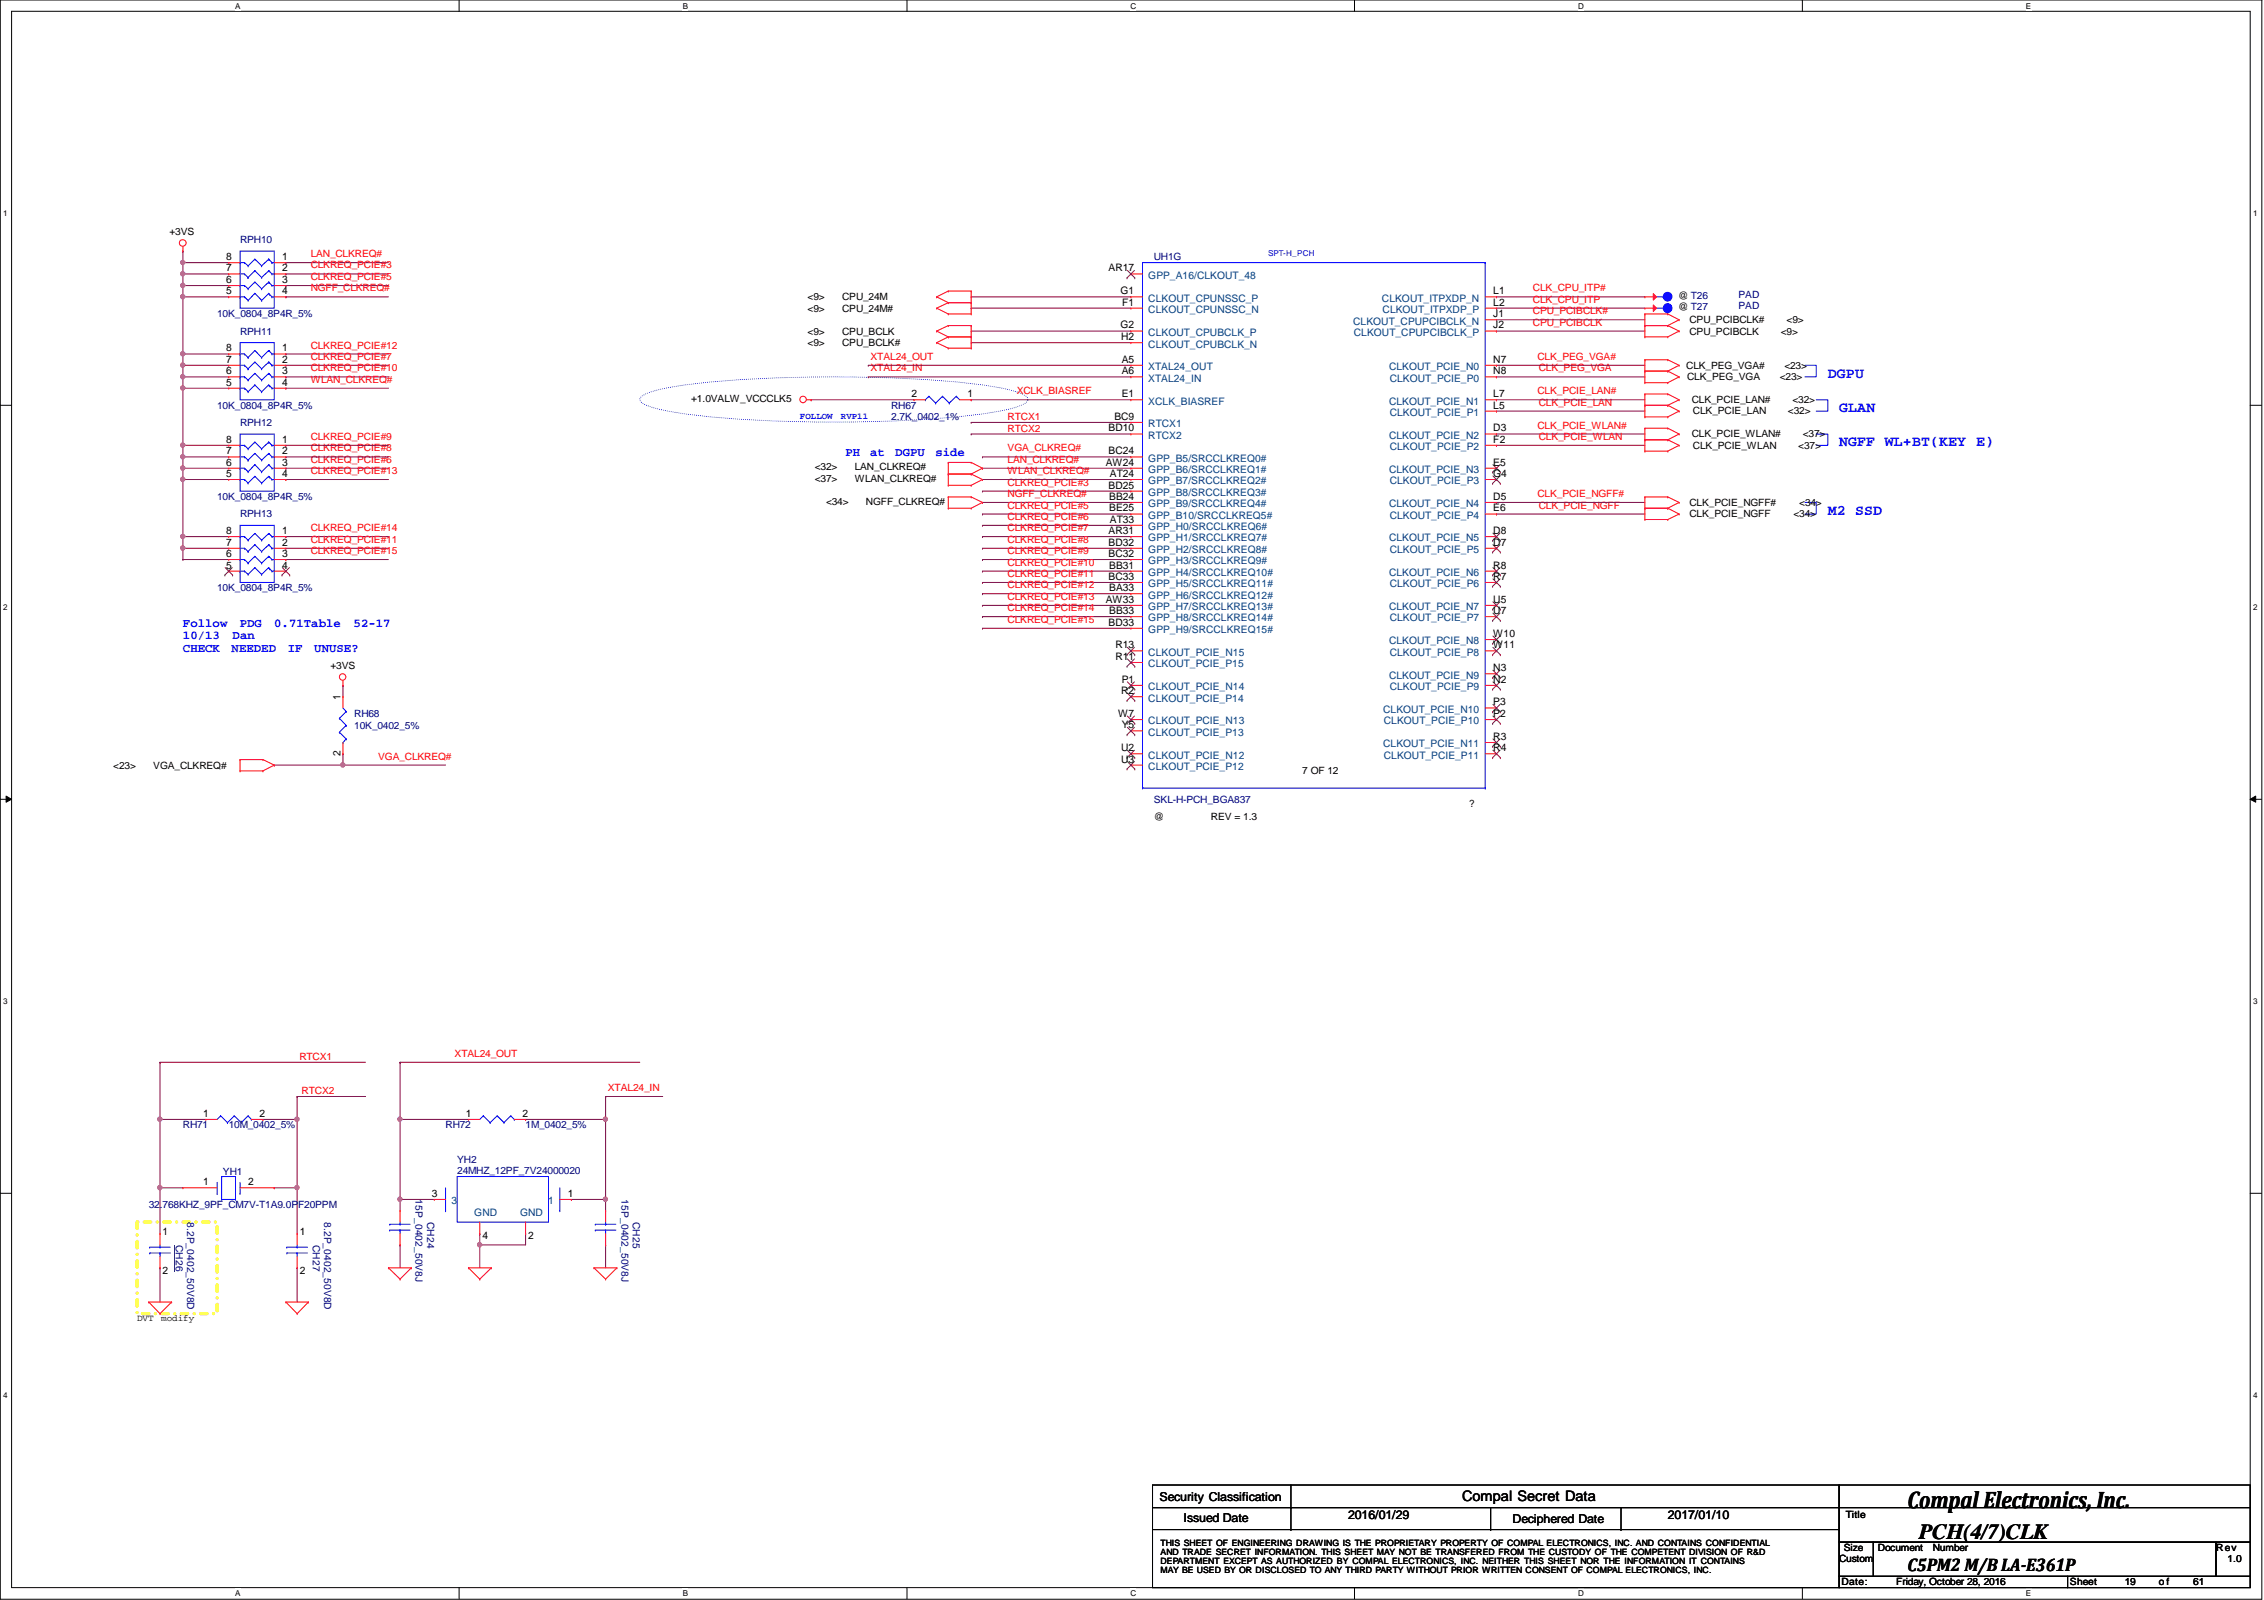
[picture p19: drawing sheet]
<svg xmlns="http://www.w3.org/2000/svg" width="297mm" height="210mm" viewBox="0 0 297 210" stroke-linecap="round" stroke-linejoin="round" font-family="sans-serif">
<defs><g id="words">
<text font-size="3.1" x="250.3" y="197.8">Compal Electronics, Inc.</text>
<text font-size="2.8" x="251.8" y="201.9">PCH(4/7)CLK</text>
<text font-size="2.4" x="250.3" y="206">C5PM2 M/B LA-E361P</text>
<g font-size="1.9" fill="#00f">
<text x="239.8" y="49.5">DGPU</text>
<text x="241.3" y="54.1">GLAN</text>
<text x="241.3" y="58.5">NGFF WL+BT(KEY E)</text>
<text x="239.8" y="67.5">M2 SSD</text>
</g>
<text font-size="1.9" x="191.9" y="196.9">Compal Secret Data</text>
<g font-size="1.6" fill="#00f">
<text x="110.9" y="59.8">PH</text>
<text x="114.2" y="59.8">at</text>
<text x="117.5" y="59.8">DGPU</text>
<text x="122.7" y="59.8">side</text>
<text x="24" y="83.9">10/13</text>
<text x="24" y="82.3">Follow</text>
<text x="30.5" y="83.9">Dan</text>
<text x="31.4" y="82.3">PDG</text>
<text x="36" y="82.3">0.71Table</text>
<text x="46.4" y="82.3">52-17</text>
<text x="24" y="85.5">CHECK</text>
<text x="30.4" y="85.5">NEEDED</text>
<text x="37.8" y="85.5">IF</text>
<text x="41.2" y="85.5">UNUSE?</text>
</g>
<g font-size="1.6">
<text x="152.1" y="196.8">Security Classification</text>
<text x="155.3" y="199.7">Issued Date</text>
<text x="176.9" y="199.2">2016/01/29</text>
<text x="198.5" y="199.9">Deciphered Date</text>
<text x="218.8" y="199.2">2017/01/10</text>
</g>
<g font-size="1.4">
<text x="29.7" y="34.1">8</text>
<text x="29.7" y="35.6">7</text>
<text x="37" y="34.1">1</text>
<text x="37" y="35.6">2</text>
<text x="145.5" y="35.6">AR17</text>
<text x="29.7" y="37.1">6</text>
<text x="29.7" y="38.6">5</text>
<text x="37" y="37.1">3</text>
<text x="37" y="38.6">4</text>
<text x="147" y="38.6">G1</text>
<text x="147.2" y="40.1">F1</text>
<text x="195.9" y="38.6">L1</text>
<text x="195.9" y="41.6">J1</text>
<text x="195.9" y="40.1">L2</text>
<text x="29.7" y="46.1">8</text>
<text x="29.7" y="47.6">7</text>
<text x="37" y="46.1">1</text>
<text x="37" y="47.6">2</text>
<text x="147" y="43.1">G2</text>
<text x="147.1" y="44.6">H2</text>
<text x="147.2" y="47.6">A5</text>
<text x="195.9" y="47.6">N7</text>
<text x="195.9" y="43.1">J2</text>
<text x="29.7" y="49.1">6</text>
<text x="29.7" y="50.6">5</text>
<text x="37" y="49.1">3</text>
<text x="37" y="50.6">4</text>
<text x="119.6" y="52.1">2</text>
<text x="127" y="52.1">1</text>
<text x="147.2" y="49.1">A6</text>
<text x="147.2" y="52.1">E1</text>
<text x="195.9" y="49.1">N8</text>
<text x="195.9" y="53.6">L5</text>
<text x="195.9" y="52.1">L7</text>
<text x="29.7" y="58.1">8</text>
<text x="29.7" y="59.6">7</text>
<text x="37" y="58.1">1</text>
<text x="37" y="59.6">2</text>
<text x="145.5" y="59.6">BC24</text>
<text x="145.5" y="56.6">BD10</text>
<text x="146.2" y="55.1">BC9</text>
<text x="195.9" y="58.1">F2</text>
<text x="195.9" y="56.6">D3</text>
<text x="29.7" y="61.1">6</text>
<text x="29.7" y="62.6">5</text>
<text x="37" y="61.1">3</text>
<text x="37" y="62.6">4</text>
<text x="145.1" y="61.1">AW24</text>
<text x="145.5" y="64.1">BD25</text>
<text x="145.5" y="65.6">BB24</text>
<text x="145.6" y="62.6">AT24</text>
<text x="195.9" y="62.6">G4</text>
<text x="195.9" y="61.1">E5</text>
<text x="195.9" y="65.6">D5</text>
<text x="29.7" y="70.1">8</text>
<text x="29.7" y="71.6">7</text>
<text x="37" y="70.1">1</text>
<text x="37" y="71.6">2</text>
<text x="145.5" y="70.1">AR31</text>
<text x="145.5" y="71.6">BD32</text>
<text x="145.5" y="67.1">BE25</text>
<text x="145.6" y="68.6">AT33</text>
<text x="195.9" y="67.1">E6</text>
<text x="195.9" y="71.6">D7</text>
<text x="195.9" y="70.1">D8</text>
<text x="29.7" y="73.1">6</text>
<text x="29.7" y="74.6">5</text>
<text x="37" y="73.1">3</text>
<text x="37" y="74.6">4</text>
<text x="145.5" y="73.1">BC32</text>
<text x="145.5" y="76.1">BC33</text>
<text x="145.5" y="74.6">BB31</text>
<text x="145.5" y="77.6">BA33</text>
<text x="195.9" y="76.1">R7</text>
<text x="195.9" y="74.6">R8</text>
<text x="145.1" y="79.1">AW33</text>
<text x="145.5" y="82.1">BD33</text>
<text x="145.5" y="80.6">BB33</text>
<text x="195.9" y="80.6">U7</text>
<text x="195.9" y="79.1">U5</text>
<text x="195.9" y="83.6">W10</text>
<text x="146.3" y="85">R13</text>
<text x="146.3" y="86.6">R11</text>
<text x="147.2" y="89.6">P1</text>
<text x="195.9" y="85">W11</text>
<text x="195.9" y="89.6">N2</text>
<text x="195.9" y="88.1">N3</text>
<text x="44.7" y="91.8" transform="rotate(-90 44.7 91.8)">1</text>
<text x="146.7" y="94.1">W7</text>
<text x="147.1" y="91.1">R2</text>
<text x="147.2" y="95.5">Y5</text>
<text x="195.9" y="92.5">P3</text>
<text x="195.9" y="94.1">P2</text>
<text x="44.7" y="99.2" transform="rotate(-90 44.7 99.2)">2</text>
<text x="147.1" y="98.6">U2</text>
<text x="147.1" y="100">U3</text>
<text x="195.9" y="97.1">R3</text>
<text x="195.9" y="98.6">R4</text>
<text x="26.7" y="146.5">1</text>
<text x="34" y="146.5">2</text>
<text x="61.1" y="146.5">1</text>
<text x="68.5" y="146.5">2</text>
<text x="26.7" y="155.5">1</text>
<text x="32.6" y="155.5">2</text>
<text x="21.3" y="162">1</text>
<text x="39.3" y="162">1</text>
<text x="56.6" y="157">3</text>
<text x="74.5" y="157">1</text>
<text x="21.3" y="167.1">2</text>
<text x="39.3" y="167.1">2</text>
<text x="63.3" y="162.6">4</text>
<text x="69.3" y="162.6">2</text>
</g>
<g font-size="1.4" fill="#004080">
<text x="150.7" y="36.6">GPP_A16/CLKOUT_48</text>
<text x="150.7" y="39.6">CLKOUT_CPUNSSC_P</text>
<text x="150.7" y="41.1">CLKOUT_CPUNSSC_N</text>
<text x="181.3" y="39.6">CLKOUT_ITPXDP_N</text>
<text x="181.4" y="41.1">CLKOUT_ITPXDP_P</text>
<text x="150.7" y="44.1">CLKOUT_CPUBCLK_P</text>
<text x="150.7" y="45.6">CLKOUT_CPUBCLK_N</text>
<text x="177.5" y="42.6">CLKOUT_CPUPCIBCLK_N</text>
<text x="177.6" y="44.1">CLKOUT_CPUPCIBCLK_P</text>
<text x="150.7" y="48.6">XTAL24_OUT</text>
<text x="150.7" y="50.1">XTAL24_IN</text>
<text x="150.7" y="53.1">XCLK_BIASREF</text>
<text x="182.2" y="48.6">CLKOUT_PCIE_N0</text>
<text x="182.2" y="53.1">CLKOUT_PCIE_N1</text>
<text x="182.3" y="50.1">CLKOUT_PCIE_P0</text>
<text x="150.7" y="56">RTCX1</text>
<text x="150.7" y="57.6">RTCX2</text>
<text x="182.2" y="57.6">CLKOUT_PCIE_N2</text>
<text x="182.3" y="54.6">CLKOUT_PCIE_P1</text>
<text x="182.3" y="59.1">CLKOUT_PCIE_P2</text>
<text x="150.7" y="60.6">GPP_B5/SRCCLKREQ0#</text>
<text x="150.7" y="62.1">GPP_B6/SRCCLKREQ1#</text>
<text x="150.7" y="63.5">GPP_B7/SRCCLKREQ2#</text>
<text x="150.7" y="65.1">GPP_B8/SRCCLKREQ3#</text>
<text x="182.2" y="62.1">CLKOUT_PCIE_N3</text>
<text x="182.3" y="63.5">CLKOUT_PCIE_P3</text>
<text x="150.7" y="66.5">GPP_B9/SRCCLKREQ4#</text>
<text x="150.7" y="68.1">GPP_B10/SRCCLKREQ5#</text>
<text x="150.7" y="69.6">GPP_H0/SRCCLKREQ6#</text>
<text x="150.7" y="71">GPP_H1/SRCCLKREQ7#</text>
<text x="182.2" y="66.5">CLKOUT_PCIE_N4</text>
<text x="182.2" y="71">CLKOUT_PCIE_N5</text>
<text x="182.3" y="68.1">CLKOUT_PCIE_P4</text>
<text x="150.7" y="72.6">GPP_H2/SRCCLKREQ8#</text>
<text x="150.7" y="74">GPP_H3/SRCCLKREQ9#</text>
<text x="150.7" y="75.6">GPP_H4/SRCCLKREQ10#</text>
<text x="150.7" y="77">GPP_H5/SRCCLKREQ11#</text>
<text x="182.2" y="75.6">CLKOUT_PCIE_N6</text>
<text x="182.3" y="72.6">CLKOUT_PCIE_P5</text>
<text x="182.3" y="77">CLKOUT_PCIE_P6</text>
<text x="150.7" y="78.5">GPP_H6/SRCCLKREQ12#</text>
<text x="150.7" y="80.1">GPP_H7/SRCCLKREQ13#</text>
<text x="150.7" y="81.5">GPP_H8/SRCCLKREQ14#</text>
<text x="150.7" y="83.1">GPP_H9/SRCCLKREQ15#</text>
<text x="182.2" y="80.1">CLKOUT_PCIE_N7</text>
<text x="182.3" y="81.5">CLKOUT_PCIE_P7</text>
<text x="150.7" y="86">CLKOUT_PCIE_N15</text>
<text x="150.7" y="87.5">CLKOUT_PCIE_P15</text>
<text x="182.2" y="84.5">CLKOUT_PCIE_N8</text>
<text x="182.2" y="89">CLKOUT_PCIE_N9</text>
<text x="182.3" y="86">CLKOUT_PCIE_P8</text>
<text x="150.7" y="90.6">CLKOUT_PCIE_N14</text>
<text x="150.7" y="92">CLKOUT_PCIE_P14</text>
<text x="150.7" y="95">CLKOUT_PCIE_N13</text>
<text x="181.5" y="93.5">CLKOUT_PCIE_N10</text>
<text x="181.6" y="95">CLKOUT_PCIE_P10</text>
<text x="182.3" y="90.6">CLKOUT_PCIE_P9</text>
<text x="150.7" y="96.5">CLKOUT_PCIE_P13</text>
<text x="150.7" y="99.5">CLKOUT_PCIE_N12</text>
<text x="150.7" y="101">CLKOUT_PCIE_P12</text>
<text x="181.5" y="98">CLKOUT_PCIE_N11</text>
<text x="181.6" y="99.5">CLKOUT_PCIE_P11</text>
<text x="59.2" y="158">3</text>
<text x="62.2" y="159.5">GND</text>
<text x="68.2" y="159.5">GND</text>
<text x="71.9" y="158">1</text>
</g>
<g font-size="1.3">
<text x="22.2" y="30.9">+3VS</text>
<text x="106" y="39.4">&lt;9&gt;</text>
<text x="106" y="40.9">&lt;9&gt;</text>
<text x="110.5" y="39.4">CPU_24M</text>
<text x="110.5" y="40.9">CPU_24M#</text>
<text x="220.2" y="40.7">@ T27</text>
<text x="220.2" y="39.2">@ T26</text>
<text x="106" y="43.9">&lt;9&gt;</text>
<text x="106" y="45.4">&lt;9&gt;</text>
<text x="110.5" y="43.9">CPU_BCLK</text>
<text x="110.5" y="45.4">CPU_BCLK#</text>
<text x="221.7" y="43.9">CPU_PCIBCLK</text>
<text x="221.7" y="42.4">CPU_PCIBCLK#</text>
<text x="233.6" y="43.9">&lt;9&gt;</text>
<text x="234.4" y="42.4">&lt;9&gt;</text>
<text x="90.7" y="52.7">+1.0VALW_VCCCLK5</text>
<text x="221.2" y="48.4">CLK_PEG_VGA#</text>
<text x="221.4" y="49.9">CLK_PEG_VGA</text>
<text x="222" y="52.9">CLK_PCIE_LAN#</text>
<text x="233.5" y="49.9">&lt;23&gt;</text>
<text x="234.1" y="48.4">&lt;23&gt;</text>
<text x="235.2" y="52.9">&lt;32&gt;</text>
<text x="222" y="57.4">CLK_PCIE_WLAN#</text>
<text x="222.1" y="54.4">CLK_PCIE_LAN</text>
<text x="222.1" y="58.9">CLK_PCIE_WLAN</text>
<text x="234.6" y="54.4">&lt;32&gt;</text>
<text x="235.9" y="58.9">&lt;37&gt;</text>
<text x="236.5" y="57.4">&lt;37&gt;</text>
<text x="106.9" y="61.7">&lt;32&gt;</text>
<text x="106.9" y="63.2">&lt;37&gt;</text>
<text x="112.1" y="61.7">LAN_CLKREQ#</text>
<text x="112.1" y="63.2">WLAN_CLKREQ#</text>
<text x="108.4" y="66.2">&lt;34&gt;</text>
<text x="113.6" y="66.2">NGFF_CLKREQ#</text>
<text x="221.7" y="67.9">CLK_PCIE_NGFF</text>
<text x="221.7" y="66.4">CLK_PCIE_NGFF#</text>
<text x="235.3" y="67.9">&lt;34&gt;</text>
<text x="236.1" y="66.4">&lt;34&gt;</text>
<text x="43.3" y="87.8">+3VS</text>
<text x="14.9" y="100.8">&lt;23&gt;</text>
<text x="20.1" y="100.8">VGA_CLKREQ#</text>
<text x="170.9" y="101.6">7 OF 12</text>
<text x="151.4" y="107.6">@</text>
<text x="158.9" y="107.6">REV = 1.3</text>
<text x="192.7" y="105.9">?</text>
<text x="241.9" y="203.5">Size</text>
<text x="242.2" y="199.1">Title</text>
<text x="246.4" y="203.5">Document</text>
<text x="253.6" y="203.5">Number</text>
<text x="290.8" y="203.5">Rev</text>
<text x="241.3" y="205">Custom</text>
<text x="241.6" y="208">Date:</text>
<text x="248.8" y="208">Friday, October 28, 2016</text>
<text x="271.6" y="208">Sheet</text>
<text x="278.8" y="208">19</text>
<text x="283.2" y="208">o f</text>
<text x="287.7" y="208">61</text>
<text x="292.3" y="205">1.0</text>
</g>
<g font-size="1.3" fill="#000080">
<text x="31.5" y="31.9">RPH10</text>
<text x="151.4" y="34.1">UH1G</text>
<text x="28.5" y="41.6">10K_0804_8P4R_5%</text>
<text x="228.1" y="40.6">PAD</text>
<text x="228.1" y="39.1">PAD</text>
<text x="31.5" y="43.9">RPH11</text>
<text x="28.5" y="53.6">10K_0804_8P4R_5%</text>
<text x="116.9" y="53.6">RH67</text>
<text x="31.5" y="55.9">RPH12</text>
<text x="116.9" y="55.1">2.7K_0402_1%</text>
<text x="28.5" y="65.6">10K_0804_8P4R_5%</text>
<text x="31.5" y="67.9">RPH13</text>
<text x="28.5" y="77.6">10K_0804_8P4R_5%</text>
<text x="46.5" y="94.1">RH68</text>
<text x="46.5" y="95.6">10K_0402_5%</text>
<text x="151.4" y="105.3">SKL-H-PCH_BGA837</text>
<text x="24" y="148">RH71</text>
<text x="30" y="148">10M_0402_5%</text>
<text x="58.5" y="148">RH72</text>
<text x="69" y="148">1M_0402_5%</text>
<text x="29.2" y="154.2">YH1</text>
<text x="60" y="152.5">YH2</text>
<text x="60" y="154">24MHZ_12PF_7V24000020</text>
<text x="19.5" y="158.5">32.768KHZ_9PF_CM7V-T1A9.0PF20PPM</text>
<text x="24.6" y="160.3" transform="rotate(90 24.6 160.3)">8.2P_0402_50V8D</text>
<text x="42.5" y="160.3" transform="rotate(90 42.5 160.3)">8.2P_0402_50V8D</text>
<text x="54.5" y="157.4" transform="rotate(90 54.5 157.4)">15P_0402_50V8J</text>
<text x="56" y="160.3" transform="rotate(90 56 160.3)">CH24</text>
<text x="81.5" y="157.4" transform="rotate(90 81.5 157.4)">15P_0402_50V8J</text>
<text x="83" y="160.3" transform="rotate(90 83 160.3)">CH25</text>
<text x="23.1" y="163.3" transform="rotate(90 23.1 163.3)">CH26</text>
<text x="41.1" y="163.3" transform="rotate(90 41.1 163.3)">CH27</text>
</g>
<g font-size="1.3" fill="#f00">
<text x="40.8" y="33.7">LAN_CLKREQ#</text>
<text x="40.8" y="35.2">CLKREQ_PCIE#3</text>
<text x="40.8" y="36.7">CLKREQ_PCIE#5</text>
<text x="40.8" y="38.2">NGFF_CLKREQ#</text>
<text x="201.1" y="38.2">CLK_CPU_ITP#</text>
<text x="201.1" y="39.7">CLK_CPU_ITP</text>
<text x="201.1" y="41.2">CPU_PCIBCLK#</text>
<text x="40.8" y="45.7">CLKREQ_PCIE#12</text>
<text x="40.8" y="47.2">CLKREQ_PCIE#7</text>
<text x="114.2" y="47.2">XTAL24_OUT</text>
<text x="201.1" y="42.7">CPU_PCIBCLK</text>
<text x="201.7" y="47.2">CLK_PEG_VGA#</text>
<text x="40.8" y="48.7">CLKREQ_PCIE#10</text>
<text x="40.8" y="50.2">WLAN_CLKREQ#</text>
<text x="114.2" y="48.7">XTAL24_IN</text>
<text x="133.4" y="51.7">XCLK_BIASREF</text>
<text x="201.7" y="51.7">CLK_PCIE_LAN#</text>
<text x="201.9" y="48.7">CLK_PEG_VGA</text>
<text x="201.9" y="53.2">CLK_PCIE_LAN</text>
<text x="40.8" y="59.2">CLKREQ_PCIE#8</text>
<text x="40.8" y="57.7">CLKREQ_PCIE#9</text>
<text x="132.2" y="59.2">VGA_CLKREQ#</text>
<text x="132.2" y="56.6">RTCX2</text>
<text x="132.2" y="55.1">RTCX1</text>
<text x="201.7" y="56.2">CLK_PCIE_WLAN#</text>
<text x="201.9" y="57.7">CLK_PCIE_WLAN</text>
<text x="40.8" y="60.7">CLKREQ_PCIE#6</text>
<text x="40.8" y="62.2">CLKREQ_PCIE#13</text>
<text x="132.2" y="63.7">CLKREQ_PCIE#3</text>
<text x="132.2" y="65.2">NGFF_CLKREQ#</text>
<text x="132.2" y="60.7">LAN_CLKREQ#</text>
<text x="132.2" y="62.2">WLAN_CLKREQ#</text>
<text x="201.7" y="65.2">CLK_PCIE_NGFF#</text>
<text x="40.8" y="69.7">CLKREQ_PCIE#14</text>
<text x="40.8" y="71.2">CLKREQ_PCIE#11</text>
<text x="132.2" y="66.7">CLKREQ_PCIE#5</text>
<text x="132.2" y="68.2">CLKREQ_PCIE#6</text>
<text x="132.2" y="69.7">CLKREQ_PCIE#7</text>
<text x="132.2" y="71.2">CLKREQ_PCIE#8</text>
<text x="201.9" y="66.7">CLK_PCIE_NGFF</text>
<text x="40.8" y="72.7">CLKREQ_PCIE#15</text>
<text x="132.2" y="72.7">CLKREQ_PCIE#9</text>
<text x="132.2" y="74.2">CLKREQ_PCIE#10</text>
<text x="132.2" y="75.7">CLKREQ_PCIE#11</text>
<text x="132.2" y="77.2">CLKREQ_PCIE#12</text>
<text x="132.2" y="78.7">CLKREQ_PCIE#13</text>
<text x="132.2" y="80.2">CLKREQ_PCIE#14</text>
<text x="132.2" y="81.7">CLKREQ_PCIE#15</text>
<text x="49.6" y="99.7">VGA_CLKREQ#</text>
<text x="39.3" y="139.1">RTCX1</text>
<text x="39.6" y="143.6">RTCX2</text>
<text x="59.6" y="138.6">XTAL24_OUT</text>
<text x="79.8" y="143.1">XTAL24_IN</text>
</g>
<g font-size="1.2" fill="#00f">
<text x="104.9" y="54.9">FOLLOW</text>
<text x="110.3" y="54.9">RVP11</text>
</g>
<g font-size="1.2">
<text x="18" y="173.4">DVT</text>
<text x="21.2" y="173.4">modify</text>
</g>
<g font-size="1.1">
<text x="30.9" y="1.1">A</text>
<text x="89.6" y="1.1">B</text>
<text x="148.3" y="1.1">C</text>
<text x="207" y="1.1">D</text>
<text x="265.8" y="1.1">E</text>
<text x=".4" y="28.3">1</text>
<text x="295.6" y="28.3">1</text>
<text x=".4" y="80">2</text>
<text x="295.6" y="80">2</text>
<text x=".4" y="131.7">3</text>
<text x="295.6" y="131.7">3</text>
<text x=".4" y="183.3">4</text>
<text x="295.6" y="183.3">4</text>
<text x="152.3" y="204">AND TRADE SECRET INFORMATION. THIS SHEET MAY NOT BE TRANSFERED FROM THE CUSTODY OF THE COMPETENT DIVISION OF R&amp;D</text>
<text x="152.3" y="202.8">THIS SHEET OF ENGINEERING DRAWING IS THE PROPRIETARY PROPERTY OF COMPAL ELECTRONICS, INC. AND CONTAINS CONFIDENTIAL</text>
<text x="30.9" y="209.4">A</text>
<text x="89.6" y="209.4">B</text>
<text x="148.3" y="209.4">C</text>
<text x="152.3" y="206.3">MAY BE USED BY OR DISCLOSED TO ANY THIRD PARTY WITHOUT PRIOR WRITTEN CONSENT OF COMPAL ELECTRONICS, INC.</text>
<text x="152.3" y="205.1">DEPARTMENT EXCEPT AS AUTHORIZED BY COMPAL ELECTRONICS, INC. NEITHER THIS SHEET NOR THE INFORMATION IT CONTAINS</text>
<text x="207" y="209.4">D</text>
<text x="265.8" y="209.4">E</text>
</g>
<text font-size="1.1" fill="#00f" x="166.4" y="33.6">SPT-H_PCH</text>
</g></defs>
<path d="M0 0h296.8v209.8h-296.8zM1.5 1.5h293.7v206.8h-293.7z" fill="none" stroke="#000" stroke-width=".13"/>
<g fill="#fff">
<path d="M30.9 .2h.7v1.2h-.7z"/>
<path d="M30.9 208.4h.7v1.2h-.7z"/>
</g>
<path d="M60.2 0v1.5M60.2 208.3v1.5" fill="none" stroke="#000" stroke-width=".13"/>
<g fill="#fff">
<path d="M89.6 .2h.7v1.2h-.7z"/>
<path d="M89.6 208.4h.7v1.2h-.7z"/>
</g>
<path d="M119 0v1.5M119 208.3v1.5" fill="none" stroke="#000" stroke-width=".13"/>
<g fill="#fff">
<path d="M148.3 .2h.8v1.2h-.8z"/>
<path d="M148.3 208.4h.8v1.2h-.8z"/>
</g>
<path d="M177.7 0v1.5M177.7 208.3v1.5" fill="none" stroke="#000" stroke-width=".13"/>
<g fill="#fff">
<path d="M207 .2h.8v1.2h-.8z"/>
<path d="M207 208.4h.8v1.2h-.8z"/>
</g>
<path d="M236.5 0v1.5M236.5 208.3v1.5" fill="none" stroke="#000" stroke-width=".13"/>
<g fill="#fff">
<path d="M265.8 .2h.7v1.2h-.7z"/>
<path d="M265.8 208.4h.7v1.2h-.7z"/>
<path d="M.4 27.3h.6v1.2h-.6z"/>
<path d="M295.6 27.3h.6v1.2h-.6z"/>
<path d="M.4 79h.6v1.2h-.6z"/>
<path d="M295.6 79h.6v1.2h-.6z"/>
</g>
<path d="M0 53.2h1.5M295.2 53.2h1.5" fill="none" stroke="#000" stroke-width=".13"/>
<g fill="#fff">
<path d="M.4 130.7h.6v1.2h-.6z"/>
<path d="M295.6 130.7h.6v1.2h-.6z"/>
</g>
<path d="M0 104.9h1.5M.8 104.4l.7 .5-.7 .3zM295.2 104.9l.7-.5v.8zM295.2 104.9h1.5" fill="none" stroke="#000" stroke-width=".13"/>
<path d="M.8 104.4l.7 .5-.7 .3zM295.2 104.9l.7-.5v.8z" fill="#000"/>
<g fill="#fff">
<path d="M.4 182.4h.6v1.2h-.6z"/>
<path d="M295.6 182.4h.6v1.2h-.6z"/>
</g>
<path d="M0 156.5h1.5M295.2 156.5h1.5" fill="none" stroke="#000" stroke-width=".13"/>
<path d="M236.8 47.9h1.5v1.5h-1.5M238.3 52.5h1.5v1.4h-1.5M238.3 56.9h1.5v1.5h-1.5M236.8 65.9h1.5v1.5h-1.5" fill="none" stroke="#00f" stroke-width=".13"/>
<path d="M84.1 52.1a6.3 6.3 0 0 1 2.9-1.1 116.3 116.3 0 0 1 19.8-1.5 152.8 152.8 0 0 1 23.7 1.2 13.5 13.5 0 0 1 3.9 1.1l.3 .3 .2 .3-.2 .3a6.5 6.5 0 0 1-2.9 1.1 116.8 116.8 0 0 1-19.8 1.6 151 151 0 0 1-23.7-1.3 13.7 13.7 0 0 1-3.8-1.1l-.4-.3-.2-.3z" fill="none" stroke="#00f" stroke-width=".13" stroke-dasharray="0 .3"/>
<path d="M18 160.3h10.5v12h-10.5z" fill="none" stroke="#ff0" stroke-width=".42" stroke-dasharray=".8 .8 0 .8"/>
<path d="M24 34.5h.1M24 34.5h6M128.9 59.9h.1M128.9 59.9h19.5" fill="none" stroke="#800040" stroke-width=".13"/>
<circle cx="24" cy="34.4" r=".29" fill="#f0f"/>
<circle cx="24" cy="34.4" r=".29" fill="none" stroke="#f0f" stroke-width=".13"/>
<path d="M24 35.9h.1M24 37.5h.1M24 35.9v1.6M24 35.9h6M24 37.5h6" fill="none" stroke="#800040" stroke-width=".13"/>
<circle cx="24" cy="37.4" r=".29" fill="#f0f"/>
<circle cx="24" cy="37.4" r=".29" fill="none" stroke="#f0f" stroke-width=".13"/>
<path d="M24 34.5h.1M24 34.5v1.4" fill="none" stroke="#800040" stroke-width=".13"/>
<circle cx="24" cy="35.9" r=".29" fill="#f0f"/>
<circle cx="24" cy="35.9" r=".29" fill="none" stroke="#f0f" stroke-width=".13"/>
<g fill="none" stroke="#800040" stroke-width=".13">
<path d="M24 38.9h.1M24 38.9h6M37.5 34.5h.1M37.5 35.9h.1M37.5 37.5h.1M37.5 38.9h.1M37.5 34.5h13.5M37.5 35.9h13.5M37.5 37.5h13.5M37.5 38.9h13.5M24 46.4h.1M24 46.4v1.5"/>
<path d="M24 46.4h6M37.5 46.4h.1M37.5 46.4h13.5M196.3 49.4h.1M196.3 47.9h.1M196.3 53.9h.1M196.3 52.5h.1M196.3 49.4h19.5M196.3 47.9h19.5M196.3 53.9h19.5M196.3 52.5h19.5M128.9 64.4h.1"/>
<path d="M128.9 65.9h.1M128.9 61.4h.1M128.9 62.9h.1M128.9 67.4h.1M128.9 64.4h19.5M128.9 65.9h19.5M128.9 61.4h19.5M128.9 62.9h19.5M128.9 67.4h19.5"/>
</g>
<circle cx="24" cy="47.9" r=".29" fill="#f0f"/>
<circle cx="24" cy="47.9" r=".29" fill="none" stroke="#f0f" stroke-width=".13"/>
<path d="M24 37.5h.1M24 37.5v1.4M21 146.9h6M21 146.9h.1M34.5 146.9h.1M34.5 146.9h4.5M21 166.3h.1M21 166.3v4.5" fill="none" stroke="#800040" stroke-width=".13"/>
<circle cx="39" cy="146.8" r=".29" fill="#f0f"/>
<circle cx="39" cy="146.8" r=".29" fill="none" stroke="#f0f" stroke-width=".13"/>
<path d="M21 139.4h.1M21 139.4v7.5M39 146.9h.1M39 146.9v8.9M39 166.3h.1M39 166.3v4.5" fill="none" stroke="#800040" stroke-width=".13"/>
<circle cx="21" cy="146.8" r=".29" fill="#f0f"/>
<circle cx="21" cy="146.8" r=".29" fill="none" stroke="#f0f" stroke-width=".13"/>
<path d="M21 146.9h.1M21 155.8h.1M21 146.9v14.9M21 155.8h3" fill="none" stroke="#800040" stroke-width=".13"/>
<circle cx="21" cy="155.8" r=".29" fill="#f0f"/>
<circle cx="21" cy="155.8" r=".29" fill="none" stroke="#f0f" stroke-width=".13"/>
<path d="M36 155.8h3M36 155.8h.1M39 155.8h.1M39 155.8v6" fill="none" stroke="#800040" stroke-width=".13"/>
<circle cx="39" cy="155.8" r=".29" fill="#f0f"/>
<circle cx="39" cy="155.8" r=".29" fill="none" stroke="#f0f" stroke-width=".13"/>
<g fill="none" stroke="#800040" stroke-width=".13">
<path d="M196.3 38.9h.1M196.3 38.9h19.5M106.4 52.5h13.5M106.4 52.5h.1M127.4 56.9h.1M127.4 55.4h.1M127.4 52.5h.1M127.4 56.9h21M127.4 55.4h21M127.4 52.5h21M196.3 40.4h.1M196.3 40.4h19.5"/>
<path d="M21 139.4h.1M21 139.4h27M39 143.8h.1M39 143.8v3.1M39 143.8h9M52.5 146.9h.1M52.5 146.9h9"/>
</g>
<circle cx="52.5" cy="146.8" r=".29" fill="#f0f"/>
<circle cx="52.5" cy="146.8" r=".29" fill="none" stroke="#f0f" stroke-width=".13"/>
<path d="M52.5 157.4h.1M52.5 157.4v1.4" fill="none" stroke="#800040" stroke-width=".13"/>
<circle cx="52.5" cy="157.3" r=".29" fill="#f0f"/>
<circle cx="52.5" cy="157.3" r=".29" fill="none" stroke="#f0f" stroke-width=".13"/>
<path d="M69 146.9h.1M69 146.9h10.5M52.5 163.3h.1M52.5 163.3v3M79.5 163.3h.1M79.5 163.3v3" fill="none" stroke="#800040" stroke-width=".13"/>
<circle cx="79.4" cy="146.8" r=".29" fill="#f0f"/>
<circle cx="79.4" cy="146.8" r=".29" fill="none" stroke="#f0f" stroke-width=".13"/>
<path d="M79.5 143.8h7.4M79.5 143.8h.1M79.5 157.4h.1M79.5 157.4v1.4" fill="none" stroke="#800040" stroke-width=".13"/>
<circle cx="79.4" cy="157.3" r=".29" fill="#f0f"/>
<circle cx="79.4" cy="157.3" r=".29" fill="none" stroke="#f0f" stroke-width=".13"/>
<path d="M52.5 157.4h.1M52.5 146.9h.1M52.5 146.9v10.5M52.5 157.4h4.5M75 157.4h.1M75 157.4h4.5M79.5 143.8h.1M79.5 143.8v3.1M62.9 161.8h.1M62.9 161.8v1.5" fill="none" stroke="#800040" stroke-width=".13"/>
<circle cx="62.9" cy="163.3" r=".29" fill="#f0f"/>
<circle cx="62.9" cy="163.3" r=".29" fill="none" stroke="#f0f" stroke-width=".13"/>
<g fill="none" stroke="#800040" stroke-width=".13">
<path d="M24 32.9h.1M24 32.9v1.6M127.4 38.9h.1M127.4 38.9h21M37.5 47.9h.1M37.5 49.4h.1M37.5 50.9h.1M37.5 49.4h13.5M37.5 47.9h13.5M37.5 50.9h13.5M113.9 49.4h.1M113.9 47.9h.1"/>
<path d="M113.9 49.4h34.5M113.9 47.9h34.5M127.4 43.4h.1M127.4 45h.1M127.4 40.4h.1M127.4 43.4h21M127.4 45h21M127.4 40.4h21M196.3 43.4h.1M196.3 42h.1M196.3 43.4h19.5M196.3 42h19.5"/>
<path d="M24 73.4h.1M24 71.9h.1M24 71.9h6M24 73.4h6M37.5 61.4h.1M37.5 62.9h.1M37.5 70.4h.1M37.5 71.9h.1M37.5 73.4h.1M37.5 70.4h13.5M37.5 71.9h13.5M37.5 73.4h13.5"/>
<path d="M37.5 61.4h13.5M37.5 62.9h13.5M128.9 68.9h.1M128.9 70.4h.1M128.9 71.9h.1M128.9 73.4h.1M128.9 74.9h.1M128.9 76.4h.1M128.9 77.9h.1M128.9 79.4h.1M128.9 68.9h19.5M128.9 70.4h19.5"/>
<path d="M128.9 71.9h19.5M128.9 73.4h19.5M128.9 74.9h19.5M128.9 76.4h19.5M128.9 77.9h19.5M128.9 79.4h19.5M128.9 80.9h.1M128.9 82.4h.1M128.9 80.9h19.5M128.9 82.4h19.5M52.5 139.4h31.4M52.5 139.4h.1"/>
<path d="M52.5 139.4v7.5M79.5 146.9h.1M79.5 146.9v10.5M62.9 163.3h.1M62.9 163.3v3M69 161.8h.1M69 161.8v1.5h-6.1"/>
</g>
<circle cx="24" cy="71.9" r=".29" fill="#f0f"/>
<circle cx="24" cy="71.9" r=".29" fill="none" stroke="#f0f" stroke-width=".13"/>
<path d="M24 71.9h.1M24 70.4h.1M24 62.9h.1M24 62.9v7.5M24 71.9v1.5M24 70.4h6" fill="none" stroke="#800040" stroke-width=".13"/>
<circle cx="24" cy="70.4" r=".29" fill="#f0f"/>
<circle cx="24" cy="70.4" r=".29" fill="none" stroke="#f0f" stroke-width=".13"/>
<circle cx="24" cy="62.9" r=".29" fill="#f0f"/>
<circle cx="24" cy="62.9" r=".29" fill="none" stroke="#f0f" stroke-width=".13"/>
<path d="M24 62.9h.1M24 61.4h.1M24 61.4v1.5M24 62.9h6M24 61.4h6" fill="none" stroke="#800040" stroke-width=".13"/>
<circle cx="24" cy="61.4" r=".29" fill="#f0f"/>
<circle cx="24" cy="61.4" r=".29" fill="none" stroke="#f0f" stroke-width=".13"/>
<path d="M24 59.9h.1M24 59.9v1.5M24 59.9h6" fill="none" stroke="#800040" stroke-width=".13"/>
<circle cx="24" cy="59.9" r=".29" fill="#f0f"/>
<circle cx="24" cy="59.9" r=".29" fill="none" stroke="#f0f" stroke-width=".13"/>
<path d="M24 58.4h.1M24 50.9h.1M24 50.9v7.5M24 58.4h6" fill="none" stroke="#800040" stroke-width=".13"/>
<circle cx="24" cy="58.4" r=".29" fill="#f0f"/>
<circle cx="24" cy="58.4" r=".29" fill="none" stroke="#f0f" stroke-width=".13"/>
<circle cx="24" cy="50.9" r=".29" fill="#f0f"/>
<circle cx="24" cy="50.9" r=".29" fill="none" stroke="#f0f" stroke-width=".13"/>
<path d="M24 50.9h.1M24 49.4h.1M24 47.9h.1M24 47.9v3M24 50.9h6M24 49.4h6" fill="none" stroke="#800040" stroke-width=".13"/>
<circle cx="24" cy="49.4" r=".29" fill="#f0f"/>
<circle cx="24" cy="49.4" r=".29" fill="none" stroke="#f0f" stroke-width=".13"/>
<path d="M24 47.9h.1M24 47.9h6M36 100.4h.1M36 100.4h22.5M45 100.4h.1" fill="none" stroke="#800040" stroke-width=".13"/>
<circle cx="45" cy="100.3" r=".29" fill="#f0f"/>
<circle cx="45" cy="100.3" r=".29" fill="none" stroke="#f0f" stroke-width=".13"/>
<path d="M24 38.9h.1M24 38.9v7.5M24 58.4h.1M24 58.4v1.5M45 89.9h.1M45 98.9h.1M45 89.9v1.5M45 98.9v1.5" fill="none" stroke="#800040" stroke-width=".13"/>
<circle cx="24" cy="46.4" r=".29" fill="#f0f"/>
<circle cx="24" cy="46.4" r=".29" fill="none" stroke="#f0f" stroke-width=".13"/>
<circle cx="24" cy="38.9" r=".29" fill="#f0f"/>
<circle cx="24" cy="38.9" r=".29" fill="none" stroke="#f0f" stroke-width=".13"/>
<g fill="none" stroke="#800040" stroke-width=".13">
<path d="M37.5 59.9h.1M37.5 58.4h.1M37.5 58.4h13.5M37.5 59.9h13.5M196.3 56.9h.1M196.3 58.4h.1M196.3 56.9h19.5M196.3 58.4h19.5M24 70.4h.1M24 70.4v1.5M196.3 67.4h.1M196.3 65.9h.1"/>
<path d="M196.3 67.4h19.5M196.3 65.9h19.5"/>
</g>
<g fill="none" stroke="#f00" stroke-width=".13">
<path d="M24 32.9h.1M24 32.3v.6M122.9 38.9h.1M122.9 38.9l1.5 .8M124.4 39.7h3M124.4 38.2l-1.5 .7M124.4 39.7l-1.5 .7M124.4 38.2h.1M124.4 39.7h.1M124.4 38.2h3M127.4 38.2h.1M127.4 39.7h.1"/>
<path d="M127.4 38.2v3M105.8 52.5h.6M106.4 52.5h.1M122.9 43.4h.1M122.9 45h.1M122.9 40.4h.1M122.9 43.4l1.5 .8M122.9 45l1.5 .7M122.9 40.4l1.5 .8M124.4 44.2h3M124.4 45.7h3M124.4 41.2h3"/>
<path d="M124.4 42.7l-1.5 .7M124.4 44.2l-1.5 .8M124.4 42.7h.1M124.4 44.2h.1M124.4 45.7h.1M124.4 41.2h.1M124.4 42.7h3M127.4 42.7h.1M127.4 44.2h.1M127.4 45.7h.1M127.4 41.2h.1M127.4 42.7v3"/>
<path d="M215.8 48.7h.1M215.8 50.2h.1M215.8 47.2h.1M215.8 53.2h.1M215.8 54.7h.1M215.8 51.7h.1M215.8 42.7h.1M215.8 44.2h.1M215.8 41.2h.1M215.8 56.2h.1M215.8 57.7h.1M215.8 59.2h.1"/>
<path d="M215.8 48.7h3M215.8 41.2v3M215.8 47.2v3M215.8 51.7v3M215.8 56.2v3M215.8 50.2h3M215.8 53.2h3M215.8 54.7h3M215.8 42.7h3M215.8 44.2h3M215.8 57.7h3M215.8 59.2h3"/>
<path d="M215.8 47.2h3M215.8 51.7h3M215.8 41.2h3M215.8 56.2h3M218.8 48.7h.1M218.8 50.2h.1M218.8 47.2h.1M218.8 53.2h.1M218.8 54.7h.1M218.8 51.7h.1M218.8 42.7h.1M218.8 44.2h.1"/>
<path d="M218.8 41.2h.1M218.8 56.2h.1M218.8 57.7h.1M218.8 59.2h.1M218.8 48.7l1.5 .7M218.8 47.2l1.5 .7M218.8 53.2l1.5 .7M218.8 51.7l1.5 .8M218.8 42.7l1.5 .7M218.8 41.2l1.5 .8M218.8 56.2l1.5 .7M218.8 57.7l1.5 .7"/>
<path d="M220.3 49.4l-1.5 .8M220.3 47.9l-1.5 .8M220.3 53.9l-1.5 .8M220.3 52.5l-1.5 .7M220.3 43.4l-1.5 .8M220.3 42l-1.5 .7M220.3 56.9l-1.5 .8M220.3 58.4l-1.5 .8M220.3 49.4h.1M220.3 47.9h.1M220.3 53.9h.1M220.3 52.5h.1"/>
<path d="M220.3 43.4h.1M220.3 42h.1M220.3 56.9h.1M220.3 58.4h.1M124.4 62.2h3M124.4 63.7h3M124.4 66.7h3M124.4 62.2h.1M124.4 60.7h.1M124.4 63.7h.1M124.4 66.7h.1M124.4 65.2h.1"/>
<path d="M124.4 60.7h3M124.4 60.7v3M124.4 65.2v1.5M124.4 65.2h3M127.4 60.7h.1M127.4 62.2h.1M127.4 63.7h.1M127.4 65.2h.1M127.4 66.7h.1M127.4 60.7l1.5 .7M127.4 62.2l1.5 .7M127.4 65.2l1.5 .7"/>
<path d="M128.9 61.4h.1M128.9 62.9h.1M128.9 65.9h.1M128.9 61.4l-1.5 .8M128.9 62.9l-1.5 .8M128.9 65.9l-1.5 .8M215.8 66.7h.1M215.8 68.2h.1M215.8 65.2h.1M215.8 65.2v3M215.8 66.7h3M215.8 68.2h3"/>
<path d="M215.8 65.2h3M218.8 66.7h.1M218.8 68.2h.1M218.8 65.2h.1M218.8 66.7l1.5 .7M218.8 65.2l1.5 .7M220.3 67.4l-1.5 .8M220.3 65.9l-1.5 .8M220.3 67.4h.1M220.3 65.9h.1M31.5 99.7h.1M31.5 99.7h3"/>
<path d="M31.5 99.7v1.4M34.5 99.7h.1M34.5 99.7l1.5 .7M45 89.9h.1M45 89.3v.6M31.5 101.1h3M31.5 101.1h.1M34.5 101.1h.1M36 100.4h.1M36 100.4l-1.5 .7M79.5 158.8h.1M79.5 158.8v1.5"/>
<path d="M19.5 170.8h.1M19.5 170.8h3M19.5 170.8l1.5 1.5M21 172.3h.1M22.5 170.8h.1M22.5 170.8l-1.5 1.5M37.5 170.8l1.5 1.5M37.5 170.8h.1M37.5 170.8h3M39 172.3h.1M40.5 170.8h.1M40.5 170.8l-1.5 1.5"/>
<path d="M51 166.3h.1M51 166.3h3M51 166.3l1.5 1.5M52.5 167.8h.1M54 166.3h.1M54 166.3l-1.5 1.5M61.5 166.3l1.4 1.5M61.5 166.3h.1M61.5 166.3h3M62.9 167.8h.1M64.5 166.3h.1M64.5 166.3l-1.6 1.5"/>
<path d="M77.9 166.3h.1M77.9 166.3h3M77.9 166.3l1.6 1.5M79.5 167.8h.1M79.5 163.3h.1M79.5 161.8v1.5M80.9 166.3h.1M80.9 166.3l-1.4 1.5"/>
<circle cx="24" cy="31.9" r=".44"/>
<circle cx="105.4" cy="52.4" r=".43"/>
<circle cx="45" cy="88.8" r=".43"/>
</g>
<g fill="none" stroke="#000" stroke-width=".13">
<path d="M151.2 194.8h90.1v3h-90.1zM151.2 197.8h90.1v2.9h-90.1zM169.4 197.8h.1M169.4 194.8v5.9M195.6 197.8v2.9M212.7 197.8v2.9M241.3 194.8h53.9v3h-53.9zM241.3 197.8h53.9v4.5h-53.9zM151.2 200.7h90.1v7.6h-90.1zM169.4 200.7h.1M195.6 200.7h.1M212.7 200.7h.1"/>
<path d="M241.3 202.3h4.5v4.5h-4.5zM241.3 206.8h30v1.5h-30zM245.8 202.3h44.9v4.5h-44.9zM271.3 206.8h23.9v1.5h-23.9zM290.7 202.3h4.5v4.5h-4.5z"/>
</g>
<path d="M78.1 161.4h.1M78.1 160.6h.1M78.1 161.4h2.7M78.1 160.6h2.7M79.5 160.6h.1M79.5 161.4h.1M79.5 160.3v.3M79.5 161.4v.4" fill="none" stroke="#00f" stroke-width=".13"/>
<circle cx="218.8" cy="40.4" r=".59" fill="#00f"/>
<g fill="none" stroke="#00f" stroke-width=".13">
<path d="M217.3 40.4h.9M218.2 40.4h.1"/>
<circle cx="218.8" cy="40.4" r=".59"/>
</g>
<path d="M216.9 40l.4 .4-.4 .5z" fill="#f00"/>
<g fill="none" stroke="#f00" stroke-width=".13">
<path d="M30 46.4h1.5M30 47.9h1.5M30 49.4h1.5M30 50.9h1.5M30 58.4h1.5M30 59.9h1.5M30 46.4h.1M30 47.9h.1M30 49.4h.1M30 50.9h.1M30 58.4h.1M30 59.9h.1"/>
<path d="M36 46.4h1.5M36 47.9h1.5M36 49.4h1.5M36 50.9h1.5M36 58.4h1.5M36 59.9h1.5M37.5 46.4h.1M37.5 47.9h.1M37.5 49.4h.1M37.5 50.9h.1M37.5 58.4h.1M37.5 59.9h.1"/>
<path d="M215.8 40.4h.1M215.8 40.4h1.5M216.9 40l.4 .4-.4 .5zM30 61.4h1.5M30 62.9h1.5M30 61.4h.1M30 62.9h.1M36 61.4h1.5M36 62.9h1.5M37.5 61.4h.1M37.5 62.9h.1M45 91.4h.1"/>
<path d="M45 98.9h.1M45 91.4v1.5M45 97.4v1.5M27 146.9h.1M27 146.9h1.5M33 146.9h1.5M34.5 146.9h.1M57 157.4h1.5M57 157.4h.1M73.4 157.4h1.6M75 157.4h.1M62.9 161.8h.1"/>
<path d="M62.9 160.3v1.5M69 161.8h.1M69 160.3v1.5"/>
</g>
<g fill="none" stroke="#00f" stroke-width=".13">
<path d="M31.5 50.9h.1M31.5 46.4h.1M31.5 49.4h.1M31.5 58.4h.1M31.5 47.9h.6M31.5 59.9h.6M31.5 45h4.5v7.5h-4.5zM31.5 56.9h4.5v7.5h-4.5zM31.5 46.4h.6M31.5 49.4h.6M31.5 50.9h.6M31.5 58.4h.6"/>
<path d="M32.1 50.9l.5 .5M32.1 46.4l.5 .5M32.1 49.4l.5 .5M32.1 58.4l.5 .5M32.1 50.9h.1M32.1 46.4h.1M32.1 47.9h.1M32.1 49.4h.1M32.1 58.4h.1M32.1 59.9h.1M32.1 47.9l.5 .5M32.1 59.9l.5 .5"/>
<path d="M32.6 46.9h.1M32.6 48.4h.1M32.6 49.9h.1M32.6 51.4h.1M32.6 58.9h.1M33.4 46h.1M33.4 47.5h.1M33.4 49h.1M33.4 50.5h.1M33.4 58h.1M33.4 59.5h.1M33.4 46l-.8 .9"/>
<path d="M33.4 47.5l-.8 .9M33.4 49l-.8 .9M33.4 50.5l-.8 .9M33.4 58l-.8 .9M33.4 59.5l-.8 .9M33.4 46l.9 .9M33.4 47.5l.9 .9M33.4 49l.9 .9M33.4 50.5l.9 .9M33.4 58l.9 .9M33.4 59.5l.9 .9M34.3 46.9h.1"/>
<path d="M34.3 48.4h.1M34.3 49.9h.1M34.3 51.4h.1M34.3 58.9h.1M35.3 47.5l.4 .4M35.3 46l.4 .4M35.3 49l.4 .4M35.3 58l.4 .4M35.3 59.5l.4 .4M35.3 46h.1M35.3 47.5h.1M35.3 49h.1"/>
<path d="M35.3 50.5h.1M35.3 58h.1M35.3 59.5h.1M35.3 46l-1 .9M35.3 47.5l-1 .9M35.3 49l-1 .9M35.3 50.5l-1 .9M35.3 58l-1 .9M35.3 59.5l-1 .9M35.3 46l.1 .1M35.3 49l.1 .1M35.3 50.5l.4 .4"/>
<path d="M35.3 59.5l.1 .1M35.4 50.6h.1M35.7 46.4h.1M35.7 47.9h.1M35.7 49.4h.1M35.7 50.9h.1M35.7 58.4h.1M35.7 59.9h.1M35.7 46.4h.3M35.7 47.9h.3M35.7 49.4h.3M35.7 50.9h.3"/>
<path d="M35.7 58.4h.3M35.7 59.9h.3M31.5 62.9h.1M31.5 61.4h.1M31.5 61.4h.6M31.5 62.9h.6M32.1 62.9l.5 .5M32.1 61.4l.5 .5M32.1 62.9h.1M32.1 61.4h.1M32.6 60.4h.1M32.6 61.9h.1"/>
<path d="M32.6 63.4h.1M33.4 61h.1M33.4 62.5h.1M33.4 61l-.8 .9M33.4 62.5l-.8 .9M33.4 61l.9 .9M33.4 62.5l.9 .9M34.3 60.4h.1M34.3 61.9h.1M34.3 63.4h.1M35.3 61l.4 .4M35.3 61h.1"/>
<path d="M35.3 62.5h.1M35.3 61l-1 .9M35.3 62.5l-1 .9M35.3 61l.1 .1M35.3 62.5l.4 .4M35.4 62.6h.1M35.7 61.4h.1M35.7 62.9h.1M35.7 61.4h.3M35.7 62.9h.3M44.5 94.2h.1M44.5 96.1h.1"/>
<path d="M44.5 94.2l.9 1M44.5 96.1l.9 .8M45 97.4h.1M45 92.9l.4 .4M45.4 93.3h.1M45.4 95.2h.1M45.4 96.9h.1M45.4 93.3l-.9 .9M45.4 95.2l-.9 .9M45.4 96.9l-.4 .5M29 146.4h.1M29 146.4l.8 .9"/>
<path d="M29 146.4l-.5 .5M29.8 147.3h.1M30.7 146.4l-.9 .9M30.7 146.4h.1M30.7 146.4l1 .9M31.7 147.3h.1M32.6 146.4h.1M32.6 146.4l.4 .5M32.6 146.4l-.9 .9M33 146.9h.1M58.5 158.8h.1M58.5 155.8v3"/>
<path d="M60 154.3h12v6h-12zM73.4 158.8h.1M73.4 155.8v3"/>
</g>
<circle cx="218.8" cy="38.9" r=".57" fill="#00f"/>
<g fill="none" stroke="#00f" stroke-width=".13">
<path d="M217.3 38.9h.9M218.2 38.9h.1"/>
<circle cx="218.8" cy="38.9" r=".57"/>
</g>
<path d="M216.9 38.5l.4 .4-.4 .5z" fill="#f00"/>
<g fill="none" stroke="#f00" stroke-width=".13">
<path d="M30 38.9h1.5M30 35.9h1.5M30 34.5h1.5M30 37.5h1.5M30 34.5h.1M30 35.9h.1M30 37.5h.1M30 38.9h.1M36 38.9h1.5M36 35.9h1.5M36 34.5h1.5M36 37.5h1.5"/>
<path d="M37.5 34.5h.1M37.5 35.9h.1M37.5 37.5h.1M37.5 38.9h.1M148.4 38.9h1.5M148.4 35.9h1.5M148.4 35.9h.1M148.4 38.9h.1M194.9 38.9h1.4M196.3 38.9h.1M215.8 38.9h.1M215.8 38.9h1.5"/>
<path d="M216.9 38.5l.4 .4-.4 .5zM119.9 52.5h.1M119.9 52.5h1.5M125.9 52.5h1.5M127.4 52.5h.1M148.4 40.4h1.5M148.4 43.4h1.5M148.4 45h1.5M148.4 47.9h1.5M148.4 49.4h1.5M148.4 52.5h1.5M148.4 55.4h1.5"/>
<path d="M148.4 56.9h1.5M148.4 59.9h1.5M148.4 40.4h.1M148.4 43.4h.1M148.4 45h.1M148.4 47.9h.1M148.4 49.4h.1M148.4 52.5h.1M148.4 55.4h.1M148.4 56.9h.1M148.4 59.9h.1M194.9 40.4h1.4"/>
<path d="M194.9 43.4h1.4M194.9 47.9h1.4M194.9 49.4h1.4M194.9 52.5h1.4M194.9 56.9h1.4M194.9 42h1.4M194.9 53.9h1.4M194.9 58.4h1.4M196.3 40.4h.1M196.3 42h.1M196.3 43.4h.1M196.3 47.9h.1"/>
<path d="M196.3 49.4h.1M196.3 52.5h.1M196.3 53.9h.1M196.3 56.9h.1M196.3 58.4h.1M30 70.4h1.5M30 71.9h1.5M30 73.4h1.5M30 74.9h1.5M30 70.4h.1M30 71.9h.1M30 73.4h.1"/>
<path d="M30 74.9h.1M36 70.4h1.5M36 71.9h1.5M36 73.4h1.5M36 74.9h1.5M37.5 70.4h.1M37.5 71.9h.1M37.5 73.4h.1M37.5 74.9h.1M148.4 61.4h1.5M148.4 62.9h1.5M148.4 64.4h1.5"/>
<path d="M148.4 65.9h1.5M148.4 67.4h1.5M148.4 68.9h1.5M148.4 70.4h1.5M148.4 71.9h1.5M148.4 73.4h1.5M148.4 74.9h1.5M148.4 76.4h1.5M148.4 77.9h1.5M148.4 79.4h1.5M148.4 61.4h.1M148.4 62.9h.1"/>
<path d="M148.4 64.4h.1M148.4 65.9h.1M148.4 67.4h.1M148.4 68.9h.1M148.4 70.4h.1M148.4 71.9h.1M148.4 73.4h.1M148.4 74.9h.1M148.4 76.4h.1M148.4 77.9h.1M148.4 79.4h.1M194.9 61.4h1.4"/>
<path d="M194.9 62.9h1.4M194.9 65.9h1.4M194.9 67.4h1.4M194.9 70.4h1.4M194.9 71.9h1.4M194.9 74.9h1.4M194.9 76.4h1.4M194.9 79.4h1.4M196.3 61.4h.1M196.3 62.9h.1M196.3 65.9h.1M196.3 67.4h.1"/>
<path d="M196.3 70.4h.1M196.3 71.9h.1M196.3 74.9h.1M196.3 76.4h.1M196.3 79.4h.1M148.4 80.9h1.5M148.4 82.4h1.5M148.4 85.4h1.5M148.4 86.9h1.5M148.4 89.9h1.5M148.4 91.4h1.5M148.4 94.4h1.5"/>
<path d="M148.4 95.9h1.5M148.4 98.9h1.5M148.4 80.9h.1M148.4 82.4h.1M148.4 85.4h.1M148.4 86.9h.1M148.4 89.9h.1M148.4 91.4h.1M148.4 94.4h.1M148.4 95.9h.1M148.4 98.9h.1M194.9 80.9h1.4"/>
<path d="M194.9 85.4h1.4M194.9 89.9h1.4M194.9 94.4h1.4M194.9 98.9h1.4M194.9 83.9h1.4M194.9 88.4h1.4M194.9 92.9h1.4M194.9 97.4h1.4M196.3 80.9h.1M196.3 83.9h.1M196.3 85.4h.1M196.3 88.4h.1"/>
<path d="M196.3 89.9h.1M196.3 92.9h.1M196.3 94.4h.1M196.3 97.4h.1M196.3 98.9h.1M148.4 100.4h1.5M148.4 100.4h.1M24 155.8h.1M24 155.8h4.5M31.5 155.8h4.5M36 155.8h.1M52.5 158.8h.1"/>
<path d="M52.5 158.8v1.5M61.5 146.9h1.4M61.5 146.9h.1M67.5 146.9h1.5M69 146.9h.1M21 161.8h.1M21 166.3h.1M21 161.8v1.5M21 164.8v1.5M39 161.8h.1M39 166.3h.1M39 161.8v1.5"/>
<path d="M39 164.8v1.5M52.5 163.3h.1M52.5 161.8v1.5"/>
</g>
<g fill="none" stroke="#00f" stroke-width=".13">
<path d="M31.5 38.9h.1M31.5 34.5h.1M31.5 37.5h.1M31.5 35.9h.6M31.5 32.9h4.5v7.5h-4.5zM31.5 34.5h.6M31.5 37.5h.6M31.5 38.9h.6M32.1 38.9l.5 .5M32.1 34.5l.5 .4M32.1 37.5l.5 .4M32.1 38.9h.1"/>
<path d="M32.1 34.5h.1M32.1 35.9h.1M32.1 37.5h.1M32.1 35.9l.5 .5M32.6 34.9h.1M32.6 36.4h.1M32.6 37.9h.1M32.6 39.4h.1M33.4 34h.1M33.4 35.5h.1M33.4 37h.1M33.4 38.5h.1"/>
<path d="M33.4 34l-.8 .9M33.4 35.5l-.8 .9M33.4 37l-.8 .9M33.4 38.5l-.8 .9M33.4 34l.9 .9M33.4 35.5l.9 .9M33.4 37l.9 .9M33.4 38.5l.9 .9M34.3 34.9h.1M34.3 36.4h.1M34.3 37.9h.1M34.3 39.4h.1"/>
<path d="M35.3 35.5l.4 .4M35.3 34l.4 .5M35.3 37l.4 .5M35.3 34h.1M35.3 35.5h.1M35.3 37h.1M35.3 38.5h.1M35.3 34l-1 .9M35.3 35.5l-1 .9M35.3 37l-1 .9M35.3 38.5l-1 .9M35.3 34l.1 .2"/>
<path d="M35.3 37l.1 .2M35.3 38.5l.1 .2M35.4 38.7l.3 .2M35.4 38.7h.1M35.7 34.5h.1M35.7 35.9h.1M35.7 37.5h.1M35.7 38.9h.1M35.7 34.5h.3M35.7 35.9h.3M35.7 37.5h.3M35.7 38.9h.3"/>
<path d="M194.9 34.5h-45v68.9M194.9 34.5h.1M194.9 34.5v68.9M121.4 52.5h.1M121.9 52l.9 .9M121.9 52h.1M121.9 52l-.5 .5M122.8 52.9h.1M123.7 52h.1M123.7 52l-.9 .9M123.7 52l.8 .9M124.5 52.9h.1"/>
<path d="M125.5 52h.1M125.5 52l-1 .9M125.5 52l.4 .5M31.5 74.9h.1M31.5 70.4h.1M31.5 73.4h.1M31.5 71.9h.6M31.5 68.9h4.5v7.5h-4.5zM31.5 70.4h.6M31.5 73.4h.6M31.5 74.9h.6M32.1 74.9l.5 .5"/>
<path d="M32.1 70.4l.5 .5M32.1 73.4l.5 .5M32.1 74.9h.1M32.1 70.4h.1M32.1 71.9h.1M32.1 73.4h.1M32.1 71.9l.5 .4M32.6 70.9h.1M32.6 72.3h.1M32.6 73.9h.1M32.6 75.4h.1M33.4 70h.1"/>
<path d="M33.4 71.5h.1M33.4 73h.1M33.4 74.5h.1M33.4 70l-.8 .9M33.4 71.5l-.8 .8M33.4 73l-.8 .9M33.4 74.5l-.8 .9M33.4 70l.9 .9M33.4 71.5l.9 .8M33.4 73l.9 .9M33.4 74.5l.9 .9M34.3 70.9h.1"/>
<path d="M34.3 72.3h.1M34.3 73.9h.1M34.3 75.4h.1M35.3 70l.4 .4M35.3 71.5l.4 .4M35.3 70h.1M35.3 71.5h.1M35.3 73h.1M35.3 74.5h.1M35.3 70l-1 .9M35.3 71.5l-1 .8M35.3 73l-1 .9"/>
<path d="M35.3 74.5l-1 .9M35.3 71.5l.1 .1M35.3 73l.4 .4M35.3 74.5l.1 .1M35.4 74.6l.3 .3M35.4 74.6h.1M35.7 70.4h.1M35.7 71.9h.1M35.7 73.4h.1M35.7 74.9h.1M35.7 70.4h.3M35.7 71.9h.3"/>
<path d="M35.7 73.4h.3M35.7 74.9h.3M149.9 103.4h.1M149.9 103.4h45M194.9 103.4h.1M28.5 156.6h.1M28.5 155.1v1.5M29.1 154.3h1.8M29.1 157.4h.1M29.1 154.3h.1M29.1 154.3v3.1M29.1 157.4h1.8"/>
<path d="M30.9 157.4h.1M30.9 154.3h.1M30.9 154.3v3.1M31.5 156.6h.1M31.5 155.1v1.5M63.4 146.4h.1M63.4 146.4l.9 .9M63.4 146.4l-.5 .5M64.3 147.3h.1M65.2 146.4h.1M65.2 146.4l.9 .9M65.2 146.4l-.9 .9"/>
<path d="M66.1 147.3h.1M67 146.4h.1M67 146.4l.5 .5M67 146.4l-.9 .9M67.5 146.9h.1M19.6 164.4h.1M19.6 163.6h.1M19.6 164.4h2.7M19.6 163.6h2.7M21 163.6h.1M21 164.4h.1M21 163.3v.3"/>
<path d="M21 164.4v.4M37.6 164.4h.1M37.6 163.6h.1M37.6 164.4h2.7M37.6 163.6h2.7M39 163.6h.1M39 164.4h.1M39 163.3v.3M39 164.4v.4M51.1 161.4h2.7M51.1 160.6h2.7M51.1 161.4h.1"/>
<path d="M51.1 160.6h.1M52.5 160.6h.1M52.5 161.4h.1M52.5 160.3v.3M52.5 161.4v.4"/>
</g>
<path d="M22.9 163.3v3.5" fill="none" stroke="#000080" stroke-width=".13"/>
<g fill="none" stroke="#804000" stroke-width=".13">
<path d="M147.9 36.4h.1M147.9 35.5l1 .9M148.8 35.5l-.9 .9M148.9 36.4h.1M29.5 75.4h.1M29.5 74.5l1 .9M30.5 74.5l-1 .9M30.5 75.4h.1M37 75.4h.1M37 74.5l1 .9M38 74.5l-1 .9M38 75.4h.1"/>
<path d="M195.8 61.9h.1M195.8 63.4h.1M195.8 70.9h.1M195.8 72.4h.1M195.8 75.4h.1M195.8 76.9h.1M195.8 79.9h.1M195.9 61l.9 .9M195.9 62.4l.9 1M195.9 69.9l.9 1M195.9 71.5l.9 .9M195.9 74.5l.9 .9"/>
<path d="M195.9 75.9l.9 1M195.9 79l.9 .9M196.8 61l-1 .9M196.8 62.4l-1 1M196.8 69.9l-1 1M196.8 71.5l-1 .9M196.8 74.5l-1 .9M196.8 75.9l-1 1M196.8 79l-1 .9M196.8 61.9h.1M196.8 63.4h.1M196.8 70.9h.1"/>
<path d="M196.8 72.4h.1M196.8 75.4h.1M196.8 76.9h.1M196.8 79.9h.1M147.9 85.9h.1M147.9 87.4h.1M147.9 90.4h.1M147.9 91.9h.1M147.9 94.9h.1M147.9 96.4h.1M147.9 99.4h.1M147.9 84.9l1 1"/>
<path d="M147.9 86.4l1 1M147.9 89.5l1 .9M147.9 90.9l1 1M147.9 93.9l1 1M147.9 95.4l1 1M147.9 98.4l1 1M147.9 99.9l1 1M148.8 84.9l-.9 1M148.8 86.4l-.9 1M148.8 89.5l-.9 .9M148.8 90.9l-.9 1M148.8 93.9l-.9 1"/>
<path d="M148.8 95.4l-.9 1M148.8 98.4l-.9 1M148.8 99.9l-.9 1M148.9 85.9h.1M148.9 87.4h.1M148.9 90.4h.1M148.9 91.9h.1M148.9 94.9h.1M148.9 96.4h.1M148.9 99.4h.1M195.8 81.4h.1M195.8 84.4h.1"/>
<path d="M195.8 85.9h.1M195.8 88.9h.1M195.8 90.4h.1M195.8 93.4h.1M195.8 94.9h.1M195.8 97.9h.1M195.8 99.4h.1M195.9 80.4l.9 1M195.9 83.4l.9 1M195.9 84.9l.9 1M195.9 87.9l.9 1M195.9 89.5l.9 .9"/>
<path d="M195.9 92.4l.9 1M195.9 93.9l.9 1M195.9 96.9l.9 1M195.9 98.4l.9 1M196.8 80.4l-1 1M196.8 83.4l-1 1M196.8 84.9l-1 1M196.8 87.9l-1 1M196.8 89.5l-1 .9M196.8 92.4l-1 1M196.8 93.9l-1 1M196.8 96.9l-1 1"/>
<path d="M196.8 98.4l-1 1M196.8 81.4h.1M196.8 84.4h.1M196.8 85.9h.1M196.8 88.9h.1M196.8 90.4h.1M196.8 93.4h.1M196.8 94.9h.1M196.8 97.9h.1M196.8 99.4h.1M147.9 100.9h.1M148.9 100.9h.1"/>
</g>
<circle cx="24" cy="34.4" r=".29" fill="#f0f"/>
<circle cx="24" cy="34.4" r=".29" fill="none" stroke="#f0f" stroke-width=".13"/>
<circle cx="24" cy="37.4" r=".29" fill="#f0f"/>
<circle cx="24" cy="37.4" r=".29" fill="none" stroke="#f0f" stroke-width=".13"/>
<circle cx="24" cy="35.9" r=".29" fill="#f0f"/>
<circle cx="24" cy="35.9" r=".29" fill="none" stroke="#f0f" stroke-width=".13"/>
<circle cx="24" cy="47.9" r=".29" fill="#f0f"/>
<circle cx="24" cy="47.9" r=".29" fill="none" stroke="#f0f" stroke-width=".13"/>
<circle cx="39" cy="146.8" r=".29" fill="#f0f"/>
<circle cx="39" cy="146.8" r=".29" fill="none" stroke="#f0f" stroke-width=".13"/>
<circle cx="21" cy="146.8" r=".29" fill="#f0f"/>
<circle cx="21" cy="146.8" r=".29" fill="none" stroke="#f0f" stroke-width=".13"/>
<circle cx="21" cy="155.8" r=".29" fill="#f0f"/>
<circle cx="21" cy="155.8" r=".29" fill="none" stroke="#f0f" stroke-width=".13"/>
<circle cx="39" cy="155.8" r=".29" fill="#f0f"/>
<circle cx="39" cy="155.8" r=".29" fill="none" stroke="#f0f" stroke-width=".13"/>
<circle cx="52.5" cy="146.8" r=".29" fill="#f0f"/>
<circle cx="52.5" cy="146.8" r=".29" fill="none" stroke="#f0f" stroke-width=".13"/>
<circle cx="52.5" cy="157.3" r=".29" fill="#f0f"/>
<circle cx="52.5" cy="157.3" r=".29" fill="none" stroke="#f0f" stroke-width=".13"/>
<circle cx="79.4" cy="146.8" r=".29" fill="#f0f"/>
<circle cx="79.4" cy="146.8" r=".29" fill="none" stroke="#f0f" stroke-width=".13"/>
<circle cx="79.4" cy="157.3" r=".29" fill="#f0f"/>
<circle cx="79.4" cy="157.3" r=".29" fill="none" stroke="#f0f" stroke-width=".13"/>
<circle cx="62.9" cy="163.3" r=".29" fill="#f0f"/>
<circle cx="62.9" cy="163.3" r=".29" fill="none" stroke="#f0f" stroke-width=".13"/>
<circle cx="24" cy="71.9" r=".29" fill="#f0f"/>
<circle cx="24" cy="71.9" r=".29" fill="none" stroke="#f0f" stroke-width=".13"/>
<circle cx="24" cy="70.4" r=".29" fill="#f0f"/>
<circle cx="24" cy="70.4" r=".29" fill="none" stroke="#f0f" stroke-width=".13"/>
<circle cx="24" cy="62.9" r=".29" fill="#f0f"/>
<circle cx="24" cy="62.9" r=".29" fill="none" stroke="#f0f" stroke-width=".13"/>
<circle cx="24" cy="61.4" r=".29" fill="#f0f"/>
<circle cx="24" cy="61.4" r=".29" fill="none" stroke="#f0f" stroke-width=".13"/>
<circle cx="24" cy="59.9" r=".29" fill="#f0f"/>
<circle cx="24" cy="59.9" r=".29" fill="none" stroke="#f0f" stroke-width=".13"/>
<circle cx="24" cy="58.4" r=".29" fill="#f0f"/>
<circle cx="24" cy="58.4" r=".29" fill="none" stroke="#f0f" stroke-width=".13"/>
<circle cx="24" cy="50.9" r=".29" fill="#f0f"/>
<circle cx="24" cy="50.9" r=".29" fill="none" stroke="#f0f" stroke-width=".13"/>
<circle cx="24" cy="49.4" r=".29" fill="#f0f"/>
<circle cx="24" cy="49.4" r=".29" fill="none" stroke="#f0f" stroke-width=".13"/>
<circle cx="45" cy="100.3" r=".29" fill="#f0f"/>
<circle cx="45" cy="100.3" r=".29" fill="none" stroke="#f0f" stroke-width=".13"/>
<circle cx="24" cy="46.4" r=".29" fill="#f0f"/>
<circle cx="24" cy="46.4" r=".29" fill="none" stroke="#f0f" stroke-width=".13"/>
<circle cx="24" cy="38.9" r=".29" fill="#f0f"/>
<circle cx="24" cy="38.9" r=".29" fill="none" stroke="#f0f" stroke-width=".13"/>
<use href="#words"/>
</svg>
